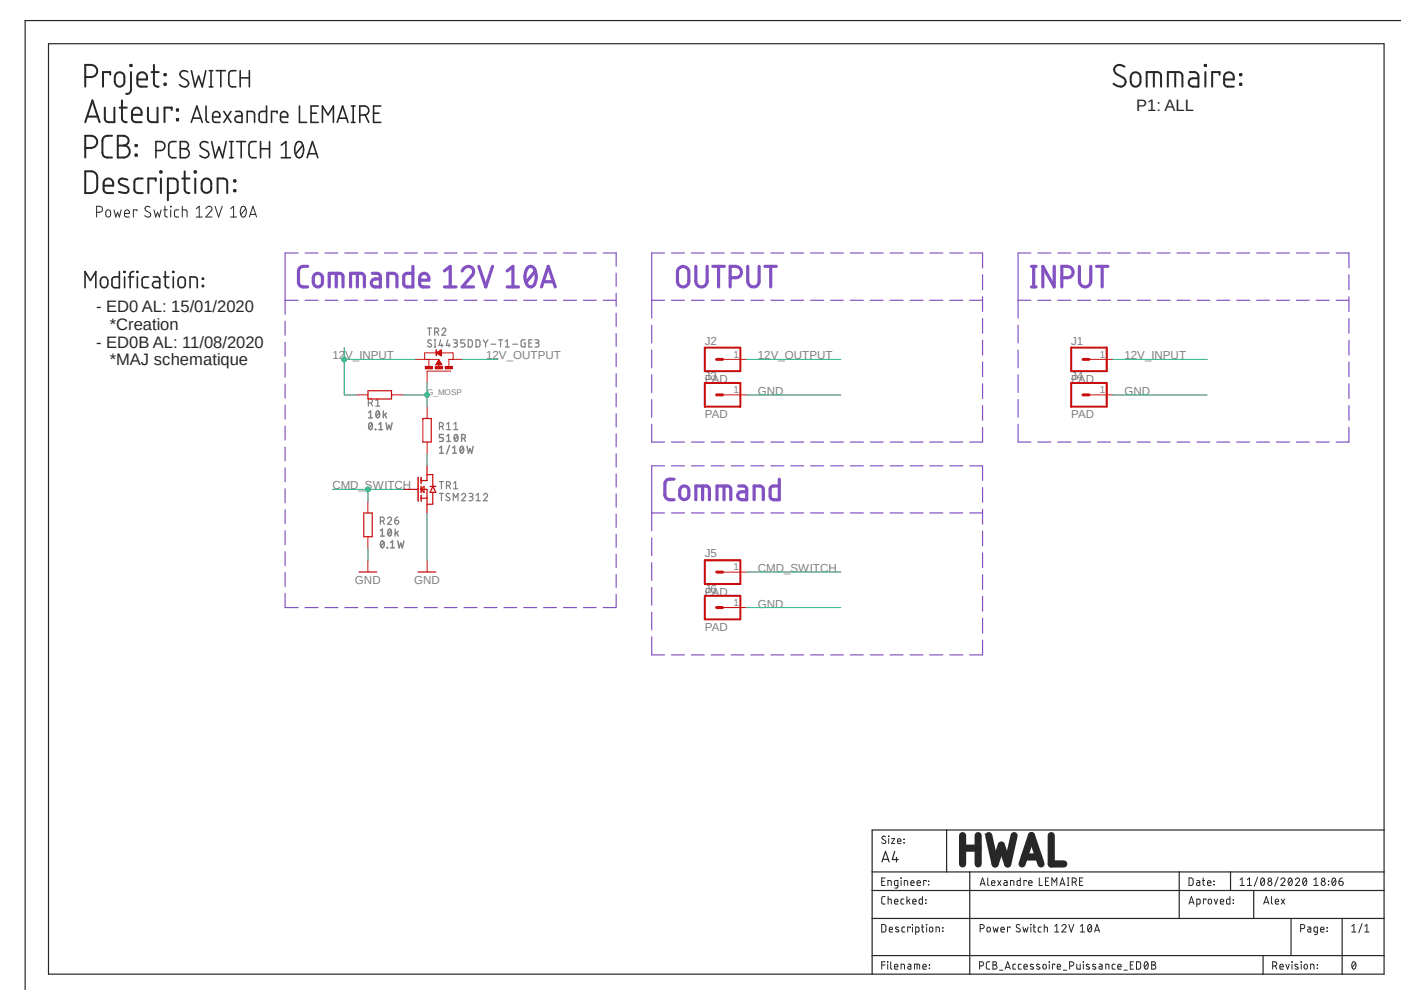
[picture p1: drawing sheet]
<svg xmlns="http://www.w3.org/2000/svg" width="297mm" height="210mm" viewBox="0 0 297 210" stroke-linecap="round" stroke-linejoin="round" font-family="sans-serif">
<defs><g id="words">
<g font-size="3.5" fill="#272727">
<text x="240.9" y="23.6">P1: ALL</text>
<text x="20.4" y="66.2">- ED0 AL: 15/01/2020</text>
<text x="23.3" y="69.9">*Creation</text>
<text x="20.4" y="73.7">- ED0B AL: 11/08/2020</text>
<text x="23.3" y="77.5">*MAJ schematique</text>
</g>
<g font-size="2.5" fill="#7f7f7f">
<text x="70.5" y="76.2">12V_INPUT</text>
<text x="103.1" y="76.2">12V_OUTPUT</text>
<text x="149.4" y="73.1">J2</text>
<text x="160.7" y="76.2">12V_OUTPUT</text>
<text x="227.1" y="73.1">J1</text>
<text x="238.4" y="76.2">12V_INPUT</text>
<text x="149.4" y="81.2">PAD</text>
<text x="149.4" y="80.6">J3</text>
<text x="160.7" y="83.7">GND</text>
<text x="227.1" y="81.2">PAD</text>
<text x="227.1" y="80.6">J4</text>
<text x="238.4" y="83.7">GND</text>
<text x="149.4" y="88.7">PAD</text>
<text x="227.1" y="88.7">PAD</text>
<text x="70.5" y="103.8">CMD_SWITCH</text>
<text x="149.4" y="118.2">J5</text>
<text x="75.3" y="123.8">GND</text>
<text x="87.8" y="123.8">GND</text>
<text x="149.4" y="125.7">J6</text>
<text x="160.7" y="121.3">CMD_SWITCH</text>
<text x="149.4" y="126.3">PAD</text>
<text x="160.7" y="128.8">GND</text>
<text x="149.4" y="133.8">PAD</text>
</g>
<g font-size="2.1" fill="#7f7f7f">
<text x="155.5" y="75.9">1</text>
<text x="233.2" y="75.9">1</text>
<text x="155.5" y="83.4">1</text>
<text x="233.2" y="83.4">1</text>
<text x="155.5" y="120.9">1</text>
<text x="155.5" y="128.5">1</text>
</g>
<text font-size="1.7" fill="#7f7f7f" x="90.5" y="83.7">G_MOSP</text>
</g></defs>
<path d="M4.8 4.2l290.8 205.7M297.1 5.2l-289.3 204.7" fill="none" stroke="#fff" stroke-width=".21"/>
<g fill="none" stroke="#8352c2" stroke-width=".68">
<path d="M65.2 56.5h-.9a1.01 1.01 0 0 0-1 .9v2.5a1 1 0 0 0 1 .9h.9M66.6 58.3a.98 .98 0 0 1 1.1-.3 .98 .98 0 0 1 .7 .9v1a.97 .97 0 0 1-1 .9 .97 .97 0 0 1-1-.9v-1zM71.3 58v2.8M75.8 58v2.8M78.9 58h1a.72 .72 0 0 1 .7 .7v2.1h-1.1a.85 .85 0 0 1-.8-.8 .85 .85 0 0 1 .8-.9h1.1M87.5 56.5v4.3h-1.2a.72 .72 0 0 1-.7-.7v-1.4a.72 .72 0 0 1 .7-.7h1.2M89 59.4h1.9a1.02 1.02 0 0 0-.6-1.4 1.02 1.02 0 0 0-1.3 .9v1.2a.72 .72 0 0 0 .7 .7h1.2M94.2 57.4l1.3-.9v4.3M98 57.4a1.21 1.21 0 0 1 1.6-.9 1.21 1.21 0 0 1 .7 1.7l-2.3 2.6h2.4M101.5 56.5l1.5 4.3 1.4-4.3M107.5 57.4l1.3-.9v4.3M111.8 56.8a1.01 1.01 0 0 1 1.2-.2 1.01 1.01 0 0 1 .5 1 3 3 0 0 1-.6 3.1 1.04 1.04 0 0 1-1.4-1 3.5 3.5 0 0 1 .3-2.9z"/>
<path d="M113.5 57.4l-2 2.5M115.2 59.7h2.1M143.8 57a1.23 1.23 0 0 1 1.4-.4 1.23 1.23 0 0 1 .8 1.1v1.9a1.21 1.21 0 0 1-1.2 1.2 1.21 1.21 0 0 1-1.2-1.2v-1.9zM147.5 56.5v3.1a1.21 1.21 0 0 0 1.2 1.2 1.21 1.21 0 0 0 1.2-1.2v-3.1M151.1 56.5h2.5M152.4 56.5v4.3M154.8 58.9h1.2a1.21 1.21 0 0 0 1.2-1.2 1.21 1.21 0 0 0-1.2-1.2h-1.2v4.3M158.5 56.5v3.1a1.21 1.21 0 0 0 1.2 1.2 1.21 1.21 0 0 0 1.2-1.2v-3.1M162.2 56.5h2.4M163.4 56.5v4.3M218.7 56.5h1M219.2 56.5v4.3"/>
<path d="M223.5 56.5v4.3l-2.4-4.3v4.3M225.1 58.9h1.2a1.21 1.21 0 0 0 1.2-1.2 1.21 1.21 0 0 0-1.2-1.2h-1.2v4.3M228.9 56.5v3.1a1.21 1.21 0 0 0 1.2 1.2 1.21 1.21 0 0 0 1.2-1.2v-3.1M232.5 56.5h2.4M233.7 56.5v4.3M69.8 60.8v-2.8h2.2a.72 .72 0 0 1 .7 .7v2.1M74.3 60.8v-2.8h2.2a.72 .72 0 0 1 .8 .7v2.1M82.2 60.8v-2.8h1.2a.72 .72 0 0 1 .8 .7v2.1M94.2 60.8h2.5M107.5 60.8h2.4M114.8 60.8l1.4-4.3 1.5 4.3M218.7 60.8h1"/>
<path d="M142.9 101.6h-1a.94 .94 0 0 0-.9 .9v2.5a1.07 1.07 0 0 0 .9 1h1M144.4 103.4a.95 .95 0 0 1 1-.3 .95 .95 0 0 1 .6 .9v1a.97 .97 0 0 1-.9 .9 .97 .97 0 0 1-1-.9v-1zM147.5 106v-3h2.2a.72 .72 0 0 1 .7 .8v2.2M149 103v3M152 106v-3h2.2a.72 .72 0 0 1 .7 .8v2.2M153.5 103v3M156.6 103h1a.72 .72 0 0 1 .7 .8v2.2h-1.1a.85 .85 0 0 1-.8-.9 .85 .85 0 0 1 .8-.8h1.1M159.9 106v-3h1.2a.72 .72 0 0 1 .7 .8v2.2M165.2 101.6v4.4h-1.2a.72 .72 0 0 1-.7-.8v-1.4a.72 .72 0 0 1 .7-.8h1.2"/>
</g>
<g fill="none" stroke="#8352c2" stroke-width=".25">
<path d="M63.2 53.6h-2.8v13M64.7 53.6h2.7M68.9 53.6h2.7M73.1 53.6h2.8M77.3 53.6h2.7M81.5 53.6h2.8M85.8 53.6h2.7M90 53.6h2.7M94.2 53.6h2.7M98.4 53.6h2.7M102.6 53.6h2.8M106.8 53.6h2.8"/>
<path d="M111 53.6h2.8M115.3 53.6h2.7M119.5 53.6h2.7M123.7 53.6h2.7M127.9 53.6h2.7v2.8M130.6 57.9v2.8M140.9 53.6h-2.7v13.8M142.4 53.6h2.7M146.6 53.6h2.7M150.8 53.6h2.7M155 53.6h2.7M159.2 53.6h2.8"/>
<path d="M163.4 53.6h2.8M167.7 53.6h2.7M171.9 53.6h2.7M176.1 53.6h2.7M180.3 53.6h2.7M184.5 53.6h2.7M188.7 53.6h2.8M193 53.6h2.7M197.1 53.6h2.8M201.4 53.6h2.7M205.6 53.6h2.7v3.2M208.3 58.3v3.1"/>
<path d="M218.6 53.6h-2.7v13.8M220 53.6h2.8M224.3 53.6h2.7M228.5 53.6h2.7M232.7 53.6h2.8M236.9 53.6h2.7M241.1 53.6h2.8M245.4 53.6h2.7M249.6 53.6h2.7M253.8 53.6h2.7M258 53.6h2.7M262.2 53.6h2.8"/>
<path d="M266.4 53.6h2.8M270.6 53.6h2.8M274.9 53.6h2.7M279.1 53.6h2.7M283.3 53.6h2.7v3.2M286 58.3v3.1M60.4 68.1v3M60.4 72.6v2.9M60.4 77v3M60.4 63.7h2.8M64.7 63.7h2.7M68.9 63.7h2.7"/>
<path d="M73.1 63.7h2.8M77.3 63.7h2.7M81.5 63.7h2.8M85.8 63.7h2.7M90 63.7h2.7M94.2 63.7h2.7M98.4 63.7h2.7M102.6 63.7h2.8M106.8 63.7h2.8M111 63.7h2.8M115.3 63.7h2.7M119.5 63.7h2.7"/>
<path d="M123.7 63.7h2.7M127.9 63.7h2.7M130.6 62.2v2.7M130.6 66.4v2.8M130.6 70.7v2.7M130.6 74.9v2.8M130.6 79.2v2.8M138.2 63.7h2.7M138.2 68.9v3.8M138.2 74.2v3.8M138.2 79.5v3.7M142.4 63.7h2.7"/>
<path d="M146.6 63.7h2.7M150.8 63.7h2.7M155 63.7h2.7M159.2 63.7h2.8M163.4 63.7h2.8M167.7 63.7h2.7M171.9 63.7h2.7M176.1 63.7h2.7M180.3 63.7h2.7M184.5 63.7h2.7M188.7 63.7h2.8M193 63.7h2.7"/>
<path d="M197.1 63.7h2.8M201.4 63.7h2.7M205.6 63.7h2.7M208.3 62.9v3.1M208.3 67.5v3.2M208.3 72.1v3.2M208.3 76.8v3.1M215.9 63.7h2.7M215.9 68.9v3.8M215.9 74.2v3.8M215.9 79.5v3.7M220 63.7h2.8"/>
<path d="M224.3 63.7h2.7M228.5 63.7h2.7M232.7 63.7h2.8M236.9 63.7h2.7M241.1 63.7h2.8M245.4 63.7h2.7M249.6 63.7h2.7M253.8 63.7h2.7M258 63.7h2.7M262.2 63.7h2.8M266.4 63.7h2.8M270.6 63.7h2.8"/>
<path d="M274.9 63.7h2.7M279.1 63.7h2.7M283.3 63.7h2.7M286 62.9v3.1M286 67.5v3.2M286 72.1v3.2M286 76.8v3.1M60.4 81.4v3M60.4 85.9v3M60.4 90.3v3M60.4 94.8v2.9M60.4 99.2v3"/>
<path d="M130.6 83.4v2.8M130.6 87.7v2.8M130.6 92v2.7M130.6 96.2v2.8M138.2 84.7v3.8M138.2 90v3.7h2.7M140.9 98.8h-2.7v13.8M142.4 93.7h2.7M142.4 98.8h2.7M146.6 93.7h2.7M146.6 98.8h2.7M150.8 93.7h2.7"/>
<path d="M150.8 98.8h2.7M155 93.7h2.7M155 98.8h2.7M159.2 93.7h2.8M159.2 98.8h2.8M163.4 93.7h2.8M163.4 98.8h2.8M167.7 93.7h2.7M167.7 98.8h2.7M171.9 93.7h2.7M171.9 98.8h2.7M176.1 93.7h2.7"/>
<path d="M176.1 98.8h2.7M180.3 93.7h2.7M180.3 98.8h2.7M184.5 93.7h2.7M184.5 98.8h2.7M188.7 93.7h2.8M188.7 98.8h2.8M193 93.7h2.7M193 98.8h2.7M197.1 93.7h2.8M197.1 98.8h2.8M201.4 93.7h2.7"/>
<path d="M201.4 98.8h2.7M205.6 98.8h2.7v3.1M208.3 81.4v3.1M208.3 86v3.1M208.3 90.6v3.1h-2.7M215.9 90v3.7h2.7M215.9 84.7v3.8M220 93.7h2.8M224.3 93.7h2.7M228.5 93.7h2.7M232.7 93.7h2.8M236.9 93.7h2.7"/>
<path d="M241.1 93.7h2.8M245.4 93.7h2.7M249.6 93.7h2.7M253.8 93.7h2.7M258 93.7h2.7M262.2 93.7h2.8M266.4 93.7h2.8M270.6 93.7h2.8M274.9 93.7h2.7M279.1 93.7h2.7M286 90.6v3.1h-2.7M286 81.4v3.1"/>
<path d="M286 86v3.1M60.4 103.6v3M60.4 108.1v2.9M60.4 112.5v3M60.4 117v2.9M130.6 100.5v2.8M130.6 104.7v2.8M130.6 109v2.8M130.6 113.3v2.7M130.6 117.5v2.8M138.2 114v3.8M138.2 119.3v3.8"/>
<path d="M138.2 108.8h2.7M142.4 108.8h2.7M146.6 108.8h2.7M150.8 108.8h2.7M155 108.8h2.7M159.2 108.8h2.8M163.4 108.8h2.8M167.7 108.8h2.7M171.9 108.8h2.7M176.1 108.8h2.7M180.3 108.8h2.7M184.5 108.8h2.7"/>
<path d="M188.7 108.8h2.8M193 108.8h2.7M197.1 108.8h2.8M201.4 108.8h2.7M205.6 108.8h2.7M208.3 103.4v3.1M208.3 108v3.1M208.3 112.6v3.1M208.3 117.2v3.2M60.4 121.4v3M60.4 125.9v2.9h2.8M64.7 128.8h2.7"/>
<path d="M68.9 128.8h2.7M73.1 128.8h2.8M77.3 128.8h2.7M81.5 128.8h2.8M85.8 128.8h2.7M90 128.8h2.7M94.2 128.8h2.7M98.4 128.8h2.7M102.6 128.8h2.8M106.8 128.8h2.8M111 128.8h2.8M115.3 128.8h2.7"/>
<path d="M119.5 128.8h2.7M123.7 128.8h2.7M130.6 121.8v2.7M130.6 126v2.8h-2.7M138.2 124.5v3.8M138.2 129.8v3.8M138.2 135v3.9h2.7M142.4 138.9h2.7M146.6 138.9h2.7M150.8 138.9h2.7M155 138.9h2.7M159.2 138.9h2.8"/>
<path d="M163.4 138.9h2.8M167.7 138.9h2.7M171.9 138.9h2.7M176.1 138.9h2.7M180.3 138.9h2.7M184.5 138.9h2.7M188.7 138.9h2.8M193 138.9h2.7M197.1 138.9h2.8M201.4 138.9h2.7M208.3 121.8v3.2M208.3 126.4v3.2"/>
<path d="M208.3 131.1v3.1M208.3 135.7v3.2h-2.7"/>
</g>
<g fill="none" stroke="#7f7f7f" stroke-width=".25">
<path d="M90.6 69.6h.9M91.1 69.6v1.5M91.4 72.2a.45 .45 0 0 0-.7 .2l.1 .3 .6 .2a.34 .34 0 0 1 0 .6h-.5l-.3-.1M92.1 73.6h.3M92.1 72.1h.3M92.2 70.4h.4a.42 .42 0 0 0 .4-.4 .42 .42 0 0 0-.4-.4h-.4v1.5M92.2 72.1v1.5M92.7 70.4l.3 .7M93.4 72.1l-.3 1.1h.8M93.7 69.9a.42 .42 0 0 1 .6-.4 .42 .42 0 0 1 .1 .7l-.7 .9h.8M93.7 72.9v.7M95 72.1l-.4 1.1h.9"/>
<path d="M95.2 72.9v.7M96.1 72.1h.5a.34 .34 0 0 1 .4 .3 .34 .34 0 0 1-.4 .3h-.3M96.6 72.7a.42 .42 0 0 1 .4 .5 .42 .42 0 0 1-.4 .4h-.5M98.5 72.1h-.8v.6l.7 .1 .1 .3-.1 .4-.7 .1M99.3 72.1h.6l.2 .2 .1 .9-.3 .3-.6 .1zM100.9 72.1h.7a1.22 1.22 0 0 1 .1 1.3l-.1 .1-.7 .1zM102.4 72.1l.6 .7M103 72.8v.8M103.5 72.1l-.5 .7M104.1 73h1M105.7 72.1h.8M106.1 72.1v1.5"/>
<path d="M107.1 73.6h.9M107.1 72.4l.5-.3v1.5M108.7 73h1M111.3 72.1l-.8 .1v1l.2 .3 .6 .1v-.9h-.2M112.1 72.7h.5M112.8 72.1h-.7v1.5h.7M113.4 72.1h.5a.34 .34 0 0 1 .4 .3 .34 .34 0 0 1-.4 .3h-.3M113.8 72.7a.43 .43 0 0 1 .5 .5 .43 .43 0 0 1-.5 .4h-.4M78.1 85.4h.4a.44 .44 0 0 0 .4-.3 .44 .44 0 0 0-.1-.5h-.7v1.5M78.7 85.4l.3 .7M79.7 84.9l.4-.3v1.5M79.7 86.1h.8"/>
<path d="M93.2 90.4h.4a.42 .42 0 0 0 .4-.4 .42 .42 0 0 0-.4-.4h-.4v1.5M93.7 90.4l.3 .7M94.7 89.9l.4-.3v1.5M94.7 91.1h.8M96.2 89.9l.4-.3v1.5M96.2 91.1h.9M80.6 110.5h.5a.42 .42 0 0 0 .4-.4 .42 .42 0 0 0-.4-.5h-.5v1.6M81.1 110.5l.4 .7M82.2 110a.42 .42 0 0 1 .6-.3 .42 .42 0 0 1 .1 .6l-.7 .9h.8M83.7 110.3h.5a.43 .43 0 0 1 .3 .5 .43 .43 0 0 1-.4 .4 .43 .43 0 0 1-.4-.5zM84.4 109.6a.73 .73 0 0 0-.7 .7M93.2 104.6h.8"/>
<path d="M93.2 102.1h.8M93.6 102.1v1.5M93.6 104.6v1.6M94.7 103h.4a.42 .42 0 0 0 .4-.5 .42 .42 0 0 0-.4-.4h-.4v1.5M95.2 103l.3 .6M95.3 104.7a.44 .44 0 0 0-.4-.1 .44 .44 0 0 0-.3 .4l.1 .3 .5 .2a.34 .34 0 0 1 0 .6l-.7-.1M96.1 106.2v-1.6l.5 .9 .5-.9v1.6M96.2 102.4l.4-.3v1.5M96.2 103.6h.8M97.9 105a.45 .45 0 0 1 .3-.4 .45 .45 0 0 1 .5 .2v.4l-.8 1h.8M99.4 104.6l.8 .2v.4l-.6 .1M99.9 105.3a.42 .42 0 0 1 .4 .4 .42 .42 0 0 1-.4 .5h-.5"/>
<path d="M101 106.2h.8M101 105l.4-.4v1.6M102.5 105a.42 .42 0 0 1 .6-.3 .42 .42 0 0 1 .1 .6l-.7 .9h.9"/>
</g>
<g fill="none" stroke="#7f7f7f" stroke-width=".3">
<path d="M78.1 87.5l.5-.4v1.5M78.1 88.6h.8M78.4 89.7l.2-.1a.91 .91 0 0 1 0 1.5 .93 .93 0 0 1-.2-1.4zM78.9 90l-.7 .8M79.6 91l.1 .1zM79.9 87.2l.2-.1a.86 .86 0 0 1 0 1.5 .93 .93 0 0 1-.2-1.4zM80.3 91.1h.8M80.3 90l.4-.4v1.5M80.4 87.5l-.6 .8M81.3 87.1v1.5M81.6 87.9l.4 .7M81.8 89.6l.3 1.5 .4-1 .3 1 .3-1.5"/>
<path d="M82 87.6l-.7 .5M93.2 95l.4-.4v1.5M93.2 96.1h.8M94 92.1h-.8v.7h.6l.2 .3-.2 .5h-.6M94.7 93.6h.8M94.7 92.5l.4-.4v1.5M95.3 94.4l-.6 1.9M96 96.1h.8M96 95l.4-.4v1.5M96.5 92.2l.2-.1a.86 .86 0 0 1 0 1.5l-.3-.2-.1-.5zM97 92.5l-.7 .8M97.7 94.7l.2-.1a.86 .86 0 0 1 0 1.5l-.3-.2-.1-.5z"/>
<path d="M97.9 93h.4a.43 .43 0 0 0 .4-.5 .43 .43 0 0 0-.4-.4h-.4v1.5M98.3 95l-.7 .8M98.4 93l.3 .6M99 94.6l.3 1.5 .3-1 .4 1 .3-1.5M80.6 112.5l.5-.3v1.5M80.6 113.7h.9M80.9 114.7h.2a.86 .86 0 0 1 0 1.5 .93 .93 0 0 1-.2-1.5zM81.4 115l-.7 .8M82.1 116.1l.1 .1zM82.4 112.2h.2a.86 .86 0 0 1 0 1.5l-.4-.5v-.6zM82.8 116.2h.8M82.8 115l.4-.3v1.5"/>
<path d="M82.9 112.5l-.6 .8M83.8 112.2v1.5M84.1 112.9l.4 .8M84.3 114.7l.3 1.5 .4-1.1 .3 1.1 .3-1.5M84.5 112.6l-.7 .6"/>
</g>
<path d="M88.6 101.3v5M89.3 101.3v1.2M89.3 103.1v1.3M89.3 105v1.3" fill="none" stroke="#c90d0c" stroke-width=".34"/>
<path d="M90.5 98.8v3.1h-1.2M85.5 103.8h3.1M89.3 103.8h1.2v5M89.3 105.6h1.2M89.9 103.1v1.3l-.6-.6zM90.5 100.6h1.3v2.5M91.2 103.1h1.2M91.8 103.1l.6 1.3h-1.2zM91.8 104.4v2.5h-1.3" fill="none" stroke="#c90d0c" stroke-width=".25"/>
<path d="M90.5 76.2h2.5v1.7M90.5 78.7h5M90.9 76.2v1.5M92.5 74.8h-2.5v1.4M93.4 74.8h2.7v1.4M95.5 76.2h-.3v1.5" fill="none" stroke="#c90d0c" stroke-width=".21"/>
<path d="M94.4 77.7h1.5v.5h-1.5z" fill-rule="evenodd" fill="#c90d0c"/>
<path d="M94.4 77.7h1.5v.5h-1.5z" fill="none" stroke="#c90d0c" stroke-width=".21"/>
<path d="M92.3 77.7h1.5v.5h-1.5z" fill-rule="evenodd" fill="#c90d0c"/>
<path d="M92.3 77.7h1.5v.5h-1.5z" fill="none" stroke="#c90d0c" stroke-width=".21"/>
<path d="M90.2 77.7h1.5v.5h-1.5z" fill-rule="evenodd" fill="#c90d0c"/>
<path d="M90.2 77.7h1.5v.5h-1.5z" fill="none" stroke="#c90d0c" stroke-width=".21"/>
<path d="M92.5 74.2v1.2z" fill-rule="evenodd" fill="#c90d0c"/>
<g fill="none" stroke="#c90d0c" stroke-width=".21">
<path d="M88 76.2h2.5M90.5 78.7v2.5M92.5 74.2v1.2zM92.5 77.3h1.1M92.5 77.2h1.1M92.5 77.1h1.1M92.5 74.8l1.1-.6v1.2zM92.6 77h.9M92.6 74.8h1M92.7 77h.7M92.7 74.9h.9M92.7 74.8h.9"/>
<path d="M92.7 76.8h.7M92.7 76.8h.6M92.7 74.7h.9M92.8 76.8h.5M92.8 76.7h.5M92.8 76.6h.5M92.8 74.6h.8M92.9 76.6h.3M92.9 75.1h.7M92.9 76.5h.3M92.9 74.6h.7M93 76.5h.1"/>
<path d="M93 75.1h.6M93 74.5h.6M93 76.3l.7 1h-1.3zM93 76.3l.1 .1M93.2 74.4h.4M93.2 75.2h.4M93.3 74.4h.3M93.3 75.3h.3M93.3 74.3h.3M93.4 75.4h.2M93.5 74.3h.1M93.6 75.4v.1"/>
<path d="M95.5 76.2h2.5M153.2 76.2h5M230.9 76.2h5M75.5 83.7h2.5M83 83.7h2.5M90.5 86.2v2.5M90.5 93.7v2.6M153.2 83.7h5M230.9 83.7h5M78 106.3v2.5M78 113.8v2.5M78 118.8v2.5"/>
<path d="M90.5 118.8v2.5M153.2 121.3h5M153.2 128.8h5"/>
</g>
<path d="M78 82.8h5v1.8h-5zM89.7 88.7h1.7v5h-1.7zM77.1 108.8h1.8v5h-1.8zM76.1 121.3h3.8M88.6 121.3h3.8" fill="none" stroke="#c90d0c" stroke-width=".25"/>
<path d="M149.4 73.7h7.6v5h-7.6zM227.1 73.7h7.6v5h-7.6zM149.4 81.2h7.6v5h-7.6zM227.1 81.2h7.6v5h-7.6zM149.4 118.8h7.6v5h-7.6zM149.4 126.3h7.6v5h-7.6z" fill="none" stroke="#c90d0c" stroke-width=".42"/>
<path d="M151.9 76.2h1.3M229.6 76.2h1.3M151.9 83.7h1.3M229.6 83.7h1.3M151.9 121.3h1.3M151.9 128.8h1.3" fill="none" stroke="#c90d0c" stroke-width=".63"/>
<path d="M158.2 83.7h20.1M235.9 83.7h20M70.5 103.8h15M78 103.8v2.5M78 116.3v2.5M90.5 108.8v10M158.2 128.8h20.1" fill="none" stroke="#0dab76" stroke-width=".21"/>
<circle cx="78" cy="103.8" r=".51" fill="#0dab76"/>
<g fill="none" stroke="#0dab76" stroke-width=".21">
<path d="M98 76.2h7.6M158.2 76.2h20.1M85.5 83.7h5M90.5 81.2v5M90.5 96.3v2.5M158.2 121.3h20.1"/>
<circle cx="78" cy="103.8" r=".51"/>
</g>
<circle cx="90.5" cy="83.7" r=".51" fill="#0dab76"/>
<g fill="none" stroke="#0dab76" stroke-width=".21">
<path d="M73 73.7v10h2.5M73 76.2h15"/>
<circle cx="90.5" cy="83.7" r=".51"/>
</g>
<circle cx="73" cy="76.2" r=".51" fill="#0dab76"/>
<g fill="none" stroke="#0dab76" stroke-width=".21">
<path d="M235.9 76.2h20"/>
<circle cx="73" cy="76.2" r=".51"/>
</g>
<g fill="none" stroke="#272727" stroke-width=".42">
<path d="M18.1 16.3h1.2a1.29 1.29 0 0 0 1.3-1.3 1.29 1.29 0 0 0-1.3-1.2h-1.2v4.6M23.4 15.8v-.5h-1.6v3.1M24.6 15.7a1.01 1.01 0 0 1 1.1-.3 1.01 1.01 0 0 1 .7 .9v1.1a1.02 1.02 0 0 1-1 1 1.02 1.02 0 0 1-1.1-1v-1.1zM27.6 13.8h.3v.2h-.3zM27.8 15.3v3.8a.83 .83 0 0 1-1 .8M29.1 16.8h2.1a1.07 1.07 0 0 0-.8-1.4 1.07 1.07 0 0 0-1.3 .9v1.3a.73 .73 0 0 0 .8 .8h1.3M32.1 15.3h1.6M32.6 13.8v3.8a.78 .78 0 0 0 1.1 .8M34.9 15.7h.2v.3h-.2zM34.9 17.7h.2v.3h-.2zM238.4 14.1a1.25 1.25 0 0 0-1.3-.4 1.25 1.25 0 0 0-.9 1.1l.1 .4 .4 .5 1.5 .8a1.07 1.07 0 0 1 .3 1.4 1.07 1.07 0 0 1-1.4 .4l-1-.6M240 15.7a1.04 1.04 0 0 1 1.1-.3 1.04 1.04 0 0 1 .7 .9v1.1a1.04 1.04 0 0 1-1 1 1.04 1.04 0 0 1-1.1-1v-1.1z"/>
<path d="M243.1 18.4v-3.1h2.3a.79 .79 0 0 1 .8 .8v2.3M244.6 15.3v3.1M247.6 18.4v-3.1h2.3a.79 .79 0 0 1 .8 .8v2.3M249.2 15.3v3.1M252.3 15.3h1a.89 .89 0 0 1 .8 .8v2.3h-1.2a.89 .89 0 0 1-.9-.9 .89 .89 0 0 1 .9-.9h1.2M255.4 13.8h.3v.2h-.3zM255.6 15.3v3.1M258.6 15.8v-.5h-1.6v3.1M259.5 16.8h2.1a1.07 1.07 0 0 0-.7-1.4 1.07 1.07 0 0 0-1.4 .9v1.3a.73 .73 0 0 0 .8 .8h1.3M262.9 17.7h.3v.3h-.3zM262.9 15.7h.3v.3h-.3zM18.1 36.3h1.2a1.27 1.27 0 0 1 1.3 1.3v2a1.34 1.34 0 0 1-1.3 1.3h-1.2z"/>
<path d="M18.1 31.4h1.2a1.29 1.29 0 0 0 1.3-1.3 1.29 1.29 0 0 0-1.3-1.3h-1.2v4.6M18.1 25.9l1.5-4.6 1.5 4.6M18.5 24.7h2.2M22 39.4h2a1.07 1.07 0 0 0-.7-1.5 1.07 1.07 0 0 0-1.3 1v1.3a.8 .8 0 0 0 .7 .7h1.3M22.2 22.8v2.3a.79 .79 0 0 0 .8 .8h1.3v-3.1M23.7 28.8h-1a1.01 1.01 0 0 0-1 1v2.6a.97 .97 0 0 0 1 1h1M25 28.8h1.2a1.04 1.04 0 0 1 1.1 1 1.04 1.04 0 0 1-1.1 1.1 1.27 1.27 0 0 1 1.3 1.2 1.27 1.27 0 0 1-1.3 1.3h-1.2zM25 30.9h1.2M25.4 22.8h1.5M25.9 21.3v3.8a.83 .83 0 0 0 1 .8M27 38.1a1.4 1.4 0 0 0-1.7 0 .63 .63 0 0 0 .3 1l1.3 .5a.69 .69 0 0 1 .4 .8 .69 .69 0 0 1-.7 .5l-1.4-.2M28 24.3h2a1.07 1.07 0 0 0-.7-1.5 1.07 1.07 0 0 0-1.3 1v1.3a.79 .79 0 0 0 .7 .8h1.3"/>
<path d="M28.7 30.7h.3v.3h-.3zM28.7 32.8h.3v.2h-.3zM30.3 37.8h-1.1a.73 .73 0 0 0-.7 .8v1.6a.8 .8 0 0 0 .7 .7h1.1M31.4 22.8v2.3a.79 .79 0 0 0 .7 .8h1.3v-3.1M33 38.4v-.6h-1.5v3.1M34 36.3h.2v.3h-.2zM34.1 37.8v3.1M36.4 23.3v-.5h-1.5v3.1M37.5 23.2h.3v.3h-.3zM37.5 25.2h.3v.3h-.3zM38.6 37.8h1.6M39.2 36.3v3.9a.83 .83 0 0 0 1 .7"/>
<path d="M41.3 36.3h.2v.3h-.2zM41.4 37.8v3.1M43 38.2a.99 .99 0 0 1 1.1-.3 .99 .99 0 0 1 .7 1v1a1.02 1.02 0 0 1-1 1 1.02 1.02 0 0 1-1-1v-1.4zM49.7 38.2h.2v.3h-.2zM35.6 40.9h1.3a.89 .89 0 0 0 .8-.7v-1.6a.79 .79 0 0 0-.8-.8h-1.3v4.7M46.1 40.9v-3.1h1.3a.73 .73 0 0 1 .8 .8v2.3M49.7 40.3h.2v.3h-.2z"/>
</g>
<g fill="none" stroke="#272727" stroke-width=".34">
<path d="M39.8 15.2a.89 .89 0 0 0-1.1-.2 .89 .89 0 0 0-.5 1l.3 .4 1.1 .6a.81 .81 0 0 1 .3 1.1 .81 .81 0 0 1-1.1 .3l-.7-.5M40.6 15l.8 3.4 .7-2.3 .8 2.3 .7-3.4M44.4 18.4h.7M44.4 15h.7M44.7 15v3.4M45.8 15h2M46.8 15v3.4M50 15h-.7a.73 .73 0 0 0-.8 .7v2a.73 .73 0 0 0 .8 .7h.7M50.9 15v3.4M50.9 16.5h2M52.9 15v3.4M33.1 31.9h.9a.95 .95 0 0 0 1-.9 .95 .95 0 0 0-1-1h-.9v3.4"/>
<path d="M37.3 30h-.8a.8 .8 0 0 0-.7 .8v1.9a.8 .8 0 0 0 .7 .7h.8M38.2 30h1a.76 .76 0 0 1 .8 .8 .76 .76 0 0 1-.8 .7 .95 .95 0 0 1 .9 1 .95 .95 0 0 1-.9 .9h-1zM38.2 31.5h1M40.6 26l1.1-3.5 1.2 3.5M40.8 25.1h1.8M43.7 22.5v2.9a.58 .58 0 0 0 .6 .6M44.1 30.3a.91 .91 0 0 0-1.1-.3 .91 .91 0 0 0-.5 1 2.66 2.66 0 0 0 1.6 1.2 .88 .88 0 0 1-.2 1.2 .88 .88 0 0 1-1.2-.2l-.3-.2M44.9 30l.7 3.4 .8-2.2 .8 2.2 .8-3.4M45.1 24.8h1.5a.8 .8 0 0 0-.5-1.1 .8 .8 0 0 0-1 .7v1a.58 .58 0 0 0 .6 .6h.9M47.5 23.6l1.5 2.4M48.7 30h.7M48.7 33.4h.7"/>
<path d="M49 23.6l-1.5 2.4M49.1 30v3.4M50 23.6h.8a.58 .58 0 0 1 .5 .6v1.8h-.8a.68 .68 0 0 1-.7-.7 .68 .68 0 0 1 .7-.7h.8M50.2 30h1.9M51.1 30v3.4M52.4 26v-2.4h1a.58 .58 0 0 1 .6 .6v1.8M54.3 30h-.8a.73 .73 0 0 0-.7 .8v1.9a.73 .73 0 0 0 .7 .7h.8M55.2 31.5h1.9M55.2 30v3.4M56.5 22.5v3.5h-1a.58 .58 0 0 1-.6-.6v-1.2a.58 .58 0 0 1 .6-.6h1M57.1 30v3.4M58.8 24v-.4h-1.2v2.4"/>
<path d="M59.5 24.8h1.5a.8 .8 0 0 0-.5-1.1 .8 .8 0 0 0-1 .7v1a.58 .58 0 0 0 .5 .6h1M59.6 33.4h2M59.6 30.8l1-.8v3.4M62.9 30.2a.72 .72 0 0 1 1.2 .3 2.47 2.47 0 0 1-.4 2.9 .69 .69 0 0 1-.9-.4 2.83 2.83 0 0 1 .1-2.8zM63.5 22.5v3.5h1.5M64.2 30.8l-1.6 1.9M65.1 33.4l1.1-3.4 1.2 3.4M65.4 32.6h1.7M66 24h1.1M67.5 22.5h-1.5v3.5h1.5M68.4 26v-3.5l1.2 1.9 1.1-1.9v3.5M71.5 26l1.1-3.5 1.2 3.5"/>
<path d="M71.8 25.1h1.7M74.5 26h.8M74.5 22.5h.8M74.9 22.5v3.5M76.3 24.4h1a.95 .95 0 0 0 .9-1 .95 .95 0 0 0-.9-.9h-1v3.5M77.4 24.4l.8 1.6M79.2 24h1.1M80.7 22.5h-1.5v3.5h1.5M21.5 58.9a.77 .77 0 0 1 .9-.1 .77 .77 0 0 1 .5 .7v.7a.78 .78 0 0 1-.8 .8 .78 .78 0 0 1-.8-.8v-.7zM25.3 57.6v3.4h-1a.58 .58 0 0 1-.6-.5v-1.2a.58 .58 0 0 1 .6-.6h1M26.3 57.6h.2v.1h-.2zM26.4 58.7v2.3"/>
<path d="M27.2 58.7h1.2M28.4 57.6h-.2a.58 .58 0 0 0-.6 .5v2.9M29 57.6h.2v.1h-.2zM29.1 58.7v2.3M31.5 58.7h-.8a.58 .58 0 0 0-.6 .6v1.2a.58 .58 0 0 0 .6 .5h.8M32.5 58.7h.8a.58 .58 0 0 1 .6 .6v1.7h-.9a.66 .66 0 0 1-.7-.7 .66 .66 0 0 1 .7-.6h.9M34.7 58.7h1.1M35 57.6v2.9a.61 .61 0 0 0 .8 .5M36.7 57.6h.1v.1h-.1zM36.7 58.7v2.3M38 58.9a.77 .77 0 0 1 .8-.1 .77 .77 0 0 1 .5 .7v.7a.76 .76 0 0 1-.8 .8 .76 .76 0 0 1-.7-.8v-1zM42.9 59h.2v.2h-.2z"/>
<path d="M18 61v-3.4l1.2 1.9 1.1-1.9v3.4M40.3 61v-2.3h1a.58 .58 0 0 1 .5 .6v1.7M42.9 60.5h.2v.2h-.2z"/>
</g>
<g fill="none" stroke="#272727" stroke-width=".21">
<path d="M20.5 45h.6a.64 .64 0 0 0 .6-.6 .64 .64 0 0 0-.6-.7h-.6v2.3M22.5 44.8a.51 .51 0 0 1 .6-.3 .51 .51 0 0 1 .3 .5v.5a.51 .51 0 0 1-.5 .5 .51 .51 0 0 1-.5-.5zM24.2 44.5l.4 1.5 .3-1 .4 1 .4-1.5M26.4 45.3h1a.54 .54 0 0 0-.3-.8 .54 .54 0 0 0-.7 .5l.1 .8 .3 .2h.6M29 44.7v-.2h-.7v1.5M31.8 43.9a.58 .58 0 0 0-.8-.1 .58 .58 0 0 0 0 .9l.7 .4a.54 .54 0 0 1 .2 .7 .54 .54 0 0 1-.7 .2l-.5-.3M32.6 44.5l.4 1.5 .4-1 .4 1 .4-1.5M34.7 44.5h.8M35 43.7v2.1l.5 .2M36.1 43.7l.2 .2zM36.2 44.5v1.5M37.9 44.5h-.7a1.36 1.36 0 0 0-.2 1.3l.9 .2"/>
<path d="M38.6 44.5h.9l.1 .2 .1 1.3M38.6 43.7v2.3M41.6 46h1.3M41.6 44.2l.6-.5v2.3M43.6 44.2a.63 .63 0 0 1 .9-.4 .63 .63 0 0 1 .2 .9l-1.1 1.3h1.4M45.6 43.7l.8 2.3 .7-2.3M48.9 46h1.3M48.9 44.2l.6-.5v2.3M51.2 43.9a.46 .46 0 0 1 .8 .2 1.58 1.58 0 0 1-.2 1.9 .46 .46 0 0 1-.7-.3 1.77 1.77 0 0 1 .1-1.8zM52.1 44.2l-1 1.3M52.9 46l.7-2.3 .8 2.3M53.1 45.5h1.1"/>
<path d="M187.7 177.4a.38 .38 0 0 0-.5 0 .38 .38 0 0 0 0 .5l.5 .3a.34 .34 0 0 1 .1 .4 .34 .34 0 0 1-.3 .3l-.6-.3M188.4 177.2l.1 .2zM188.4 177.8v1.1M189 177.8h.7l-.7 1.1h.7M190.3 178.4h.7a.38 .38 0 0 0-.2-.6 .38 .38 0 0 0-.5 .3v.6l.7 .2M191.6 177.9l.1 .1zM191.6 178.6l.1 .1zM208.8 176.9h.2M186.9 196l.7 .1a1.15 1.15 0 0 1 0 1.5h-.7zM186.9 186.9h.6M187.7 190.1h-.6l-.2 .4 .1 1 .7 .2M187.7 186.1h-.8v1.6h.8"/>
<path d="M188.3 187.7v-1l.6 .1 .1 .9M188.3 190.6l.6 .1 .1 1M188.3 190.1v1.6M188.5 197.1h.7v-.2a.34 .34 0 0 0-.3-.3 .34 .34 0 0 0-.4 .3v.6l.7 .1M189.6 191.2h.8a.39 .39 0 0 0-.1-.4 .39 .39 0 0 0-.4-.1l-.3 .3 .1 .6 .7 .1M190.4 187.7l-.7-.1-.1-.7 .2-.2h.6v1.3l-.3 .3h-.4M190.5 196.6h-.4l-.2 .1 .1 .3 .6 .3v.1a.49 .49 0 0 1-.7 .1M191 186.1l.1 .1zM191 186.7v1M191.6 190.6l-.5 .1-.1 .2v.7l.6 .1M191.7 187.7v-1l.7 .1v.9M191.9 196.6h-.6l-.1 .2 .1 .7 .6 .1"/>
<path d="M192.3 190.1v1.6M192.6 190.9l.4 .8M193 190.6l-.7 .6M193 196.7v-.1h-.6v1M193.1 187.2h.7v-.2a.34 .34 0 0 0-.3-.3 .34 .34 0 0 0-.4 .3v.6l.7 .1M193.4 196l.1 .1zM193.5 196.6v1M193.5 191.2h.7a.39 .39 0 0 0-.1-.4 .39 .39 0 0 0-.4-.1l-.2 .3v.6l.7 .1M194.1 197.6l.7-.1v-.9h-.7v1.6M194.4 187.2h.8l-.1-.3a.37 .37 0 0 0-.4-.2 .37 .37 0 0 0-.3 .3l.1 .6 .7 .1M195.4 196.6h.5M195.5 196v1.4l.4 .2"/>
<path d="M195.6 190.1v1.6l-.6-.1-.1-.2v-.6l.7-.2M196.3 190.8h.1M196.3 191.5v.1zM196.4 186.9v-.2h-.6v1M196.4 196l.1 .1zM196.5 196.6v1M196.8 186.8l.1 .1zM196.8 187.5l.1 .1zM197.1 196.7a.37 .37 0 0 1 .4-.1 .37 .37 0 0 1 .3 .3l-.1 .5a.37 .37 0 0 1-.4 .2 .37 .37 0 0 1-.2-.3zM198.5 197.6v-1h.6l.1 1M199.9 196.7v.1zM199.9 197.4v.1z"/>
<path d="M207.8 196.9h.4a.44 .44 0 0 0 .4-.7l-.4-.2h-.4v1.6M207.8 187.7l.5-1.6 .6 1.6M207.9 187.4h.8M209.4 186.1v1.4l.3 .2M209.4 196.6l.5 .1v.7a.37 .37 0 0 1-.4 .2 .37 .37 0 0 1-.2-.3zM210.2 187.2h.7v-.3a.37 .37 0 0 0-.4-.2 .37 .37 0 0 0-.3 .3l.2 .7h.5M210.6 196.6l.2 1 .3-.7 .3 .7 .2-1M211.5 186.7l.7 1M212.2 197.1h.7v-.2a.36 .36 0 0 0-.3-.3 .36 .36 0 0 0-.4 .3l.1 .6 .6 .1M212.2 186.7l-.7 1M212.9 186.7h.5l.1 .2v.8h-.6l-.1-.4 .3-.2h.4M214.2 196.7v-.1h-.6v1"/>
<path d="M214.2 187.7v-1l.7 .1 .1 .9M216.2 196.1l-.6-.1a.38 .38 0 0 0 0 .7l.6 .2a.37 .37 0 0 1 .1 .4 .37 .37 0 0 1-.3 .3l-.6-.2M216.3 186.1v1.6h-.5l-.2-.1v-.8l.7-.1M216.9 196.6l.3 1 .2-.7 .3 .7 .3-1M217.6 186.9v-.2h-.5v1M218.1 187.2h.7a.37 .37 0 0 0-.2-.5 .37 .37 0 0 0-.5 .3v.6l.7 .1M218.5 196l.1 .1zM218.6 196.6v1M219 196.6h.6M219.2 196v1.4l.4 .2M220.3 186.1v1.6h.7M220.8 196.6h-.5l-.2 .2 .1 .7 .6 .1"/>
<path d="M221.4 196.6h.6l.1 1M221.4 196v1.6M221.7 186.9h.5M222.4 186.1h-.7v1.6h.7M223 187.7v-1.6l.6 .9 .5-.9v1.6M223.6 197.6h.9M223.6 196.4l.5-.4v1.6M224.7 187.7l.6-1.6 .5 1.6M224.8 187.4h.8M225.1 196.4a.45 .45 0 0 1 .7-.4 .45 .45 0 0 1 .1 .7l-.8 .9h1M226.3 187.7h.3M226.3 186.1h.3"/>
<path d="M226.5 186.1v1.6M226.6 196l.5 1.6 .6-1.6M227.3 187h.4a.45 .45 0 0 0 .5-.2 .45 .45 0 0 0 0-.4l-.9-.3v1.6M227.9 187l.3 .7M228.9 186.9h.5M229.1 197.6h.9M229.1 196.4l.4-.4v1.6M229.6 186.1h-.7v1.6h.7M230.8 196.1l.3-.1a.98 .98 0 0 1 0 1.6 .98 .98 0 0 1-.3-1.5zM231.4 196.4l-.7 .9M232.1 197.6l.5-1.6 .5 1.6M232.2 197.2h.8"/>
<path d="M252.1 186.1h.4l.4 .3a1.16 1.16 0 0 1-.2 1.3h-.6zM252.1 191.7l.5-1.6 .5 1.6M252.2 191.3h.8M253.7 186.7h.5l.2 .2v.8h-.6l-.1-.4 .3-.2h.4M253.7 191.7l.7-.1v-.9l-.7-.1v1.6M254.9 186.7h.5M255.1 186.1v1.4l.3 .2M255.7 190.8v-.2h-.6v1.1M256 187.2h.7v-.2a.36 .36 0 0 0-.3-.3 .36 .36 0 0 0-.4 .3l.2 .7h.5M256.2 190.8a.37 .37 0 0 1 .4-.2 .37 .37 0 0 1 .3 .4l-.1 .5a.37 .37 0 0 1-.4 .2 .37 .37 0 0 1-.2-.4zM257.3 186.8l.1 .1zM257.3 187.5l.1 .1z"/>
<path d="M257.4 190.6l.4 1.1 .3-1.1M258.7 191.2h.8v-.2a.36 .36 0 0 0-.4-.4 .36 .36 0 0 0-.4 .4l.2 .6 .6 .1M260.8 190.1v1.6l-.6-.1-.1-.2v-.6l.7-.2M261.4 191.5l.1 .1zM261.4 190.8h.1zM262.9 187.7h.9M262.9 186.5l.5-.4v1.6M264.5 187.7h.8M264.5 186.5l.4-.4v1.6M266.7 186l-.8 1.9M267.4 186.4l.3-.3a.93 .93 0 0 1 0 1.6 1.06 1.06 0 0 1-.3-1.3zM267.9 191.7l.6-1.6 .5 1.6"/>
<path d="M268.1 191.3h.8M268.1 186.5l-.8 .9M269.6 190.1v1.3l.2 .3M270.4 191.2h.7a.38 .38 0 0 0-.2-.6 .38 .38 0 0 0-.5 .4l.1 .6 .6 .1M271 186l-.7 1.9M271.6 186.5a.44 .44 0 0 1 .6-.3 .44 .44 0 0 1 .1 .7l-.7 .8h.9M271.6 190.6l.8 1.1M272.4 190.6l-.8 1.1M273.3 186.2l.3-.1a.98 .98 0 0 1 0 1.6 .98 .98 0 0 1-.3-1.5zM273.9 186.5l-.7 .9M274.7 186.5a.44 .44 0 0 1 .6-.3 .44 .44 0 0 1 .1 .7l-.7 .8h.8M275.8 196.9h.4a.45 .45 0 0 0 .4-.2 .45 .45 0 0 0 0-.5l-.8-.2v1.6"/>
<path d="M276.3 186.4l.3-.3a.98 .98 0 0 1 0 1.6 1.01 1.01 0 0 1-.3-1.3zM277 186.5l-.7 .9M277.3 196.6h.5l.1 .2v.8h-.6v-.5l.6-.1M278.5 187.7h.9M278.5 186.5l.5-.4v1.6M279.3 197.6l-.7-.1v-.7l.1-.2h.6v1.3l-.1 .2-.5 .1M280 197.1h.7a.37 .37 0 0 0-.3-.5 .37 .37 0 0 0-.4 .3v.6l.7 .1M281.3 197.4l.1 .1zM281.3 196.7l.1 .1zM281.6 186.8l.1 .1zM281.6 187.5l.1 .1zM282.6 186.2l.2-.1a.93 .93 0 0 1 0 1.6 1.02 1.02 0 0 1-.2-1.5z"/>
<path d="M283.2 186.5l-.8 .9M283.9 186.9h.5a.44 .44 0 0 1 .3 .6 .44 .44 0 0 1-.7 0zM284.6 186.1a.72 .72 0 0 0-.7 .8M286.6 197.6h.9M286.6 196.4l.5-.4v1.6M288.8 195.8l-.7 2M289.4 197.6h.9M289.4 196.4l.4-.4v1.6M186.9 204.6h.8M187.7 203.9h-.8v1.6M188.2 203.9l.1 .1zM188.2 204.4v1.1"/>
<path d="M188.8 203.9v1.3l.3 .3M189.6 205h.8a.39 .39 0 0 0-.2-.5 .39 .39 0 0 0-.5 .1l.1 .9h.6M191 205.5v-1.1l.7 .1 .1 1M192.5 204.4l.6 .2v.9l-.5-.1-.2-.1 .2-.4h.5M193.9 205.5v-1.1l1 .1 .1 1M194.4 204.4v1.1M195.7 205h.7a.39 .39 0 0 0-.2-.5 .39 .39 0 0 0-.5 .1l.1 .9h.6M197 204.6h.1zM197 205.3l.1 .1zM207.7 204.8h.4a.48 .48 0 0 0 .4-.3 .48 .48 0 0 0-.1-.5l-.7-.1v1.6M209.8 203.9l-.5 .1-.2 .3 .1 1 .6 .2M210.5 203.9h.4a.34 .34 0 0 1 .4 .4 .34 .34 0 0 1-.4 .3 .45 .45 0 0 1 .5 .4 .45 .45 0 0 1-.5 .5h-.4z"/>
<path d="M210.5 204.6h.4M211.9 205.7h.7M213.1 205.5l.6-1.6 .5 1.6M213.2 205.1h.8M215.3 204.4l-.5 .2v.8l.5 .1M216.5 204.4l-.4 .1-.2 .2v.7l.6 .1M217.1 205h.7a.39 .39 0 0 0-.2-.5 .39 .39 0 0 0-.5 .1v.8l.7 .1M219.1 204.5a.39 .39 0 0 0-.7 .1l.8 .7a.49 .49 0 0 1-.8 .1M220.4 204.5a.41 .41 0 0 0-.7 .1l.8 .7-.2 .2-.5-.1M221.1 204.6a.37 .37 0 0 1 .5-.2 .37 .37 0 0 1 .2 .4v.5a.37 .37 0 0 1-.4 .2 .37 .37 0 0 1-.3-.4zM222.4 203.9l.1 .1zM222.5 204.4v1.1"/>
<path d="M223.6 204.6v-.2h-.5v1.1M224.2 205h.7l-.1-.4a.34 .34 0 0 0-.6 0l.1 .9h.6M225.4 205.7h.7M226.8 204.8h.4a.45 .45 0 0 0 .5-.4 .45 .45 0 0 0-.5-.5h-.4v1.6M228.3 204.4l.1 1.1h.6v-1.1M229.7 203.9v.1zM229.7 204.4v1.1M230.9 204.5a.41 .41 0 0 0-.6 .1l.2 .3 .5 .2v.2a.49 .49 0 0 1-.7 .1M232.3 204.5a.39 .39 0 0 0-.7 .1l.8 .7a.49 .49 0 0 1-.8 .1M233.1 204.4l.5 .2 .1 .9-.6-.1v-.5h.6M234.4 205.5v-1.1l.7 .1v1M236.4 204.4l-.4 .1-.2 .2v.7l.6 .1"/>
<path d="M237 205h.7a.39 .39 0 0 0-.2-.5 .39 .39 0 0 0-.5 .1l.1 .9h.6M238.3 205.7h.7M239.6 204.6h.6M240.3 203.9h-.7v1.6h.7M241 203.9l.6 .1a1.26 1.26 0 0 1 .2 1.3l-.2 .1-.6 .1zM242.8 204l.2-.1a.89 .89 0 0 1 0 1.6 1.02 1.02 0 0 1-.2-1.5zM243.4 204.3l-.7 .8M244.2 203.9l.6 .1a.34 .34 0 0 1 0 .6h-.2a.47 .47 0 0 1 .4 .7l-.1 .1-.7 .1zM244.2 204.6h.4M269.8 204.8h.5a.45 .45 0 0 0 .4-.4 .45 .45 0 0 0-.4-.5h-.5v1.6M270.4 204.8l.3 .7M271.4 205h.7a.39 .39 0 0 0-.2-.5 .39 .39 0 0 0-.5 .1l.1 .9h.6"/>
<path d="M272.6 204.4l.4 1.1 .3-1.1M273.9 203.9l.1 .1zM273.9 204.4v1.1M275.2 204.5a.41 .41 0 0 0-.7 .1l.2 .3 .5 .2v.2a.49 .49 0 0 1-.7 .1M275.8 203.9l.1 .1zM275.9 204.4v1.1M276.6 204.6a.34 .34 0 0 1 .6 0v.5a.36 .36 0 0 1-.4 .4 .36 .36 0 0 1-.3-.4zM277.9 205.5v-1.1l.6 .1 .1 1M279.3 204.6h.1zM279.3 205.3l.1 .1zM286.8 204l.3-.1a.94 .94 0 0 1 0 1.6 .98 .98 0 0 1-.3-1.5zM287.4 204.3l-.7 .8"/>
<circle cx="269.2" cy="187.3" r=".45"/>
<circle cx="269.2" cy="186.5" r=".35"/>
<circle cx="280.5" cy="186.5" r=".35"/>
<circle cx="280.5" cy="187.3" r=".46"/>
</g>
<g fill="none" stroke="#272727" stroke-width=".25">
<path d="M10.3 9.3h283.2v197.2h-283.2zM297.1 4.4h-291.8v205.5M200.7 176v8.9M293.5 176h-108.6v30.5M184.9 194.7h108.6M184.9 188.8h108.6M184.9 184.9h108.6M187 182.8l.7-2.3 .8 2.3M187.2 182.2h1.1M189.7 180.5l-.5 1.7h1.3M190.1 181.8v1M205.6 184.9v21.6"/>
<path d="M250 184.9v9.8M260.9 184.9v3.9M265.8 188.8v5.9M273.7 194.7v7.9M284.6 194.7v11.8M184.9 202.6h108.6M267.8 202.6v3.9"/>
</g>
<path d="M204.1 177.2v6M204.1 179.8h3.3M207.4 177.2v6M209.6 177.2l1.4 6 1.3-4 1.4 4 1.3-6M222.9 177.2v6h2.6M216.7 183.2l2-6 2 6M217.2 181.7h3" fill="none" stroke="#272727" stroke-width="1.5"/>
<use href="#words"/>
</svg>
